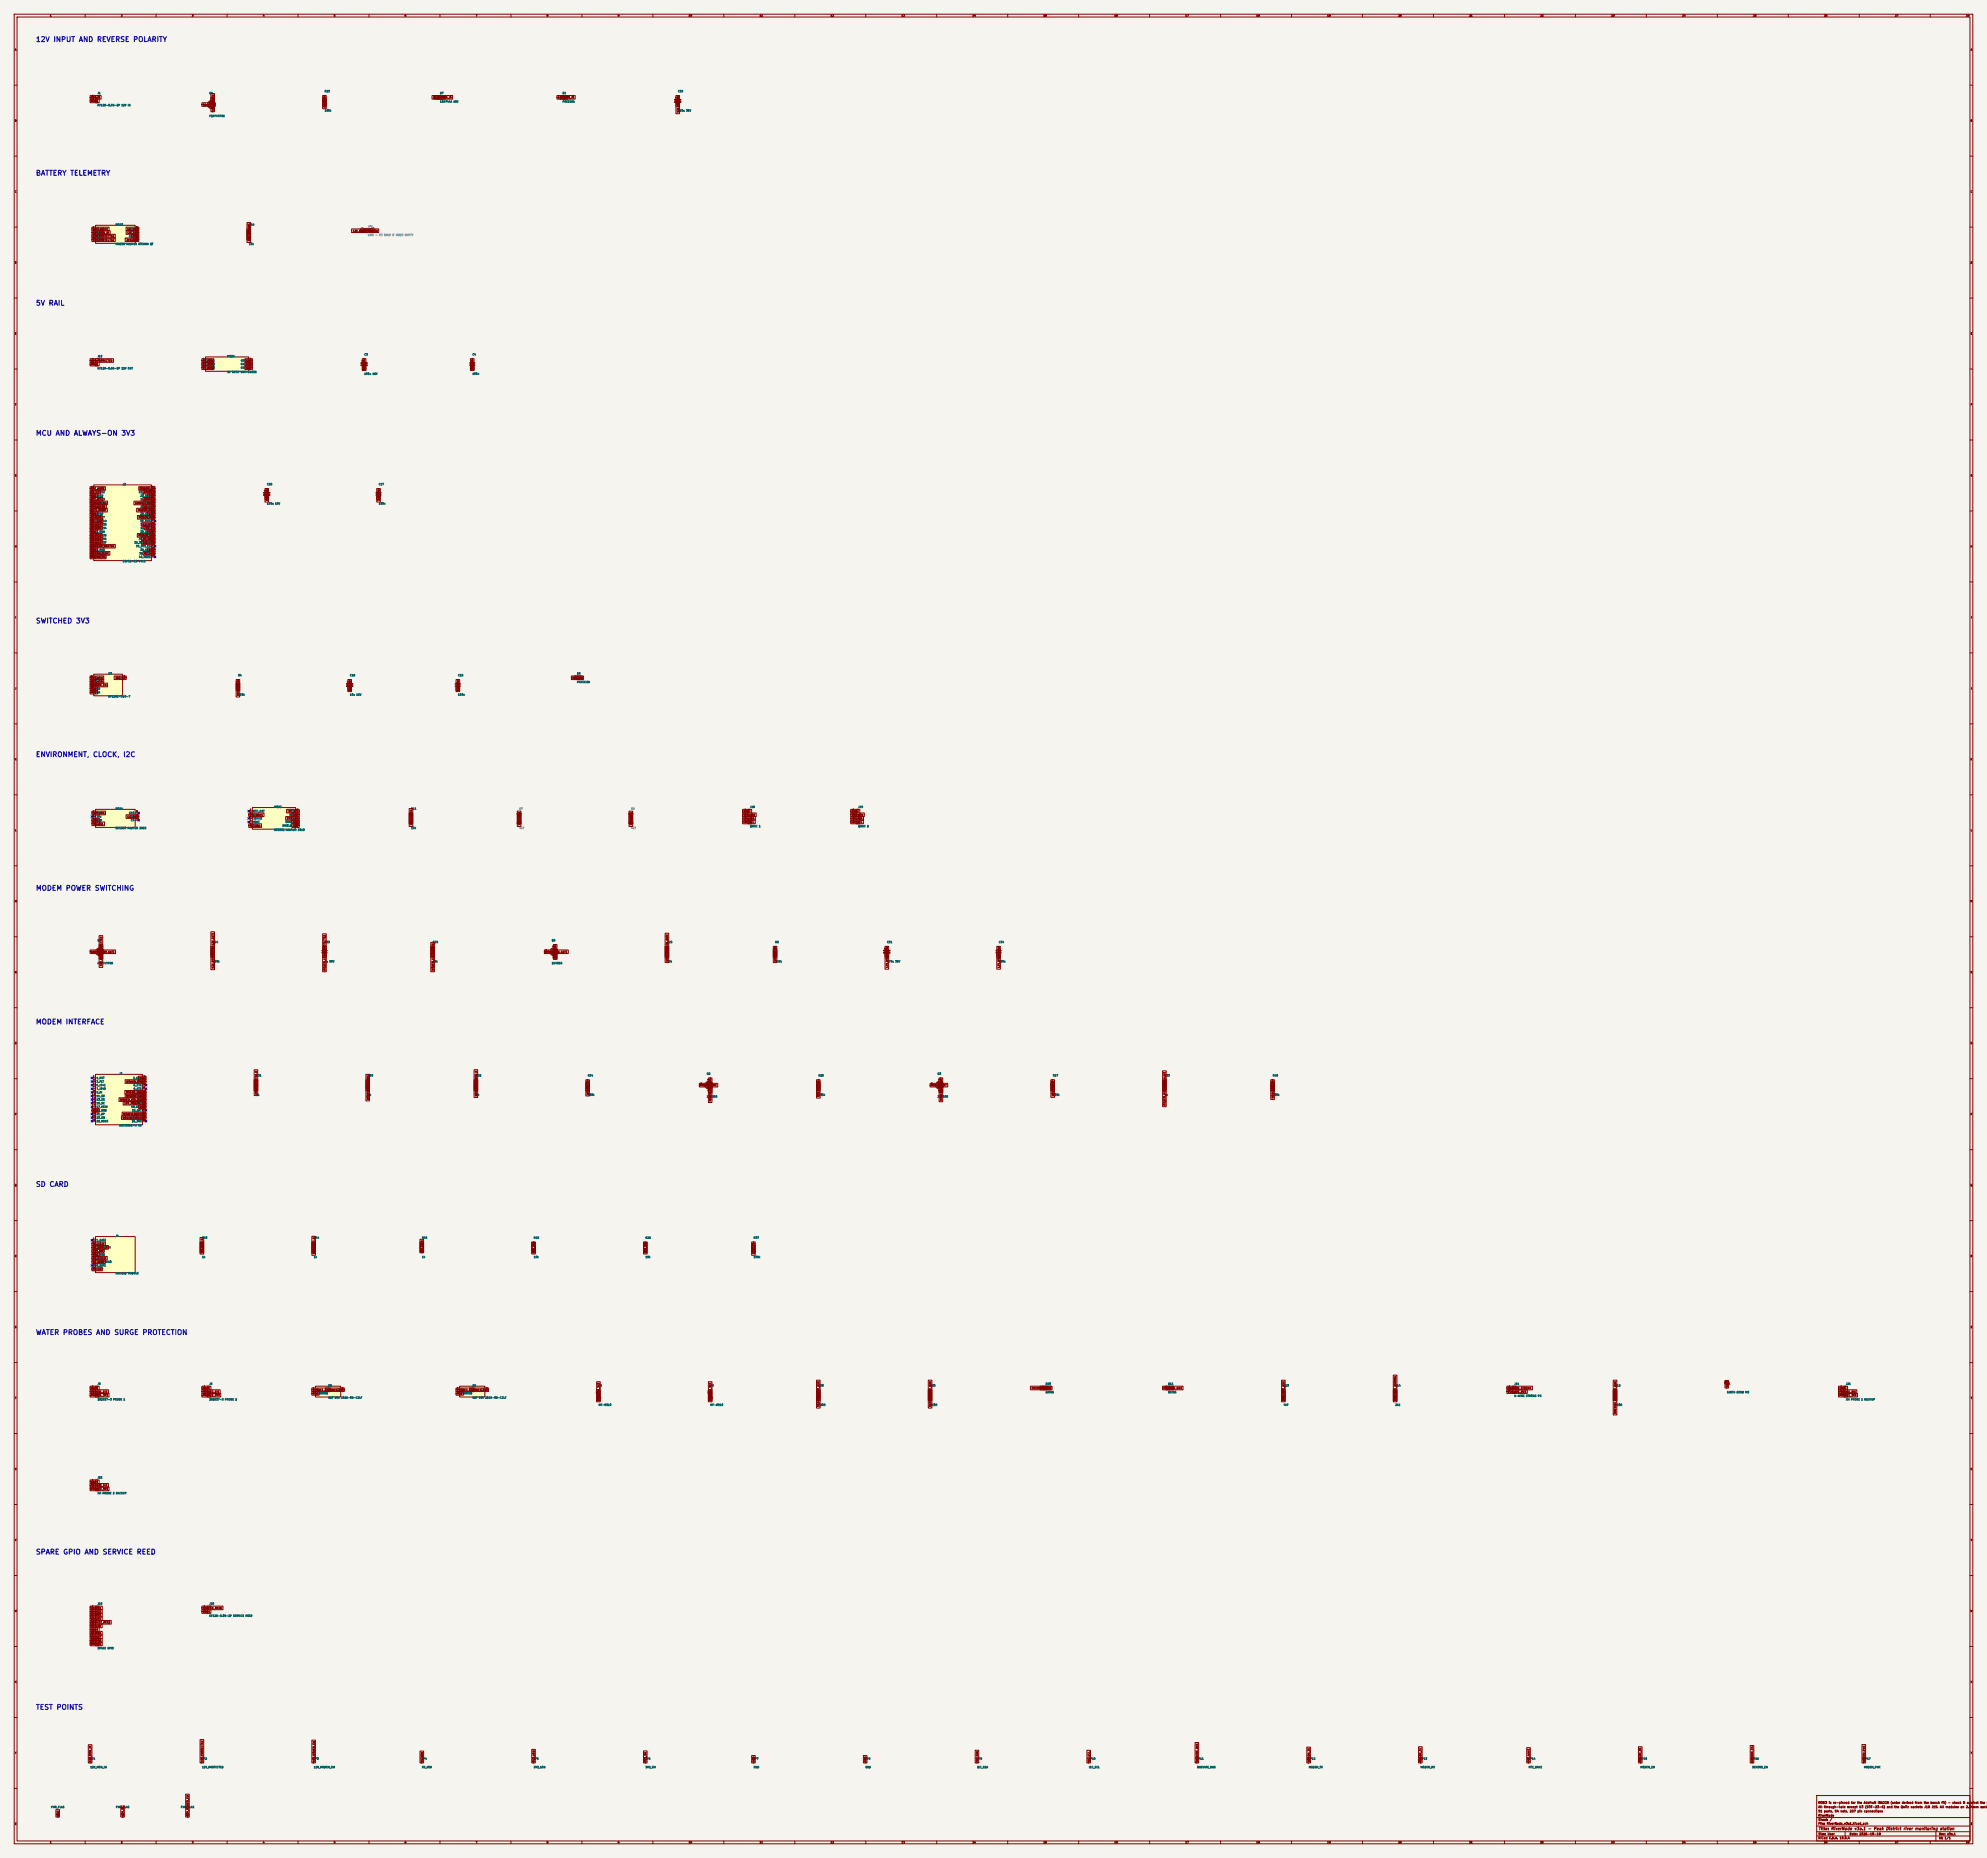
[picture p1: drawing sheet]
<svg xmlns="http://www.w3.org/2000/svg" width="1400mm" height="1309mm" viewBox="0 0 1400 1309" stroke-linecap="round" stroke-linejoin="round" font-family="sans-serif">
<defs><g id="words">
<g font-size="3.5" fill="#0000c2">
<text x="25" y="30">12V INPUT AND REVERSE POLARITY</text>
<text x="25" y="125">BATTERY TELEMETRY</text>
<text x="25" y="216">5V RAIL</text>
<text x="25" y="308">MCU AND ALWAYS-ON 3V3</text>
<text x="25" y="440">SWITCHED 3V3</text>
<text x="25" y="534">ENVIRONMENT, CLOCK, I2C</text>
<text x="25" y="628">MODEM POWER SWITCHING</text>
<text x="25" y="723">MODEM INTERFACE</text>
<text x="25" y="837">SD CARD</text>
<text x="25" y="941">WATER PROBES AND SURGE PROTECTION</text>
<text x="25" y="1096">SPARE GPIO AND SERVICE REED</text>
<text x="25" y="1205">TEST POINTS</text>
</g>
<text font-size="2" fill="#840000" x="1281" y="1290">Title: RiverNode v3a.1 - Peak District river monitoring station</text>
<g font-size="1.5" fill="#840000">
<text x="1281" y="1271">MOD3 is re-pinned for the Adafruit INA228 (order derived from the bench fit) - check it against the m</text>
<text x="1281" y="1277">91 parts, 54 nets, 257 pin connections</text>
<text x="1281" y="1274">All through-hole except U3 (SOT-23-6) and the Qwiic sockets J18 J19. All modules on 2.54mm socke</text>
<text x="1281" y="1283">Sheet: /</text>
<text x="1281" y="1280">RiverNode</text>
<text x="1281" y="1286">File: RiverNode_v3a1.kicad_sch</text>
<text x="1281" y="1293">Size: User</text>
<text x="1303" y="1293">Date: 2026-10-18</text>
<text x="1366" y="1293">Rev: v3a.1</text>
<text x="1281" y="1296">KiCad E.D.A. 10.0.4</text>
<text x="1366" y="1296">Id: 1/1</text>
</g>
<g font-size="1.3" fill="#840000">
<text x="35" y="12">1</text>
<text x="85" y="12">2</text>
<text x="135" y="12">3</text>
<text x="185" y="12">4</text>
<text x="235" y="12">5</text>
<text x="285" y="12">6</text>
<text x="335" y="12">7</text>
<text x="385" y="12">8</text>
<text x="435" y="12">9</text>
<text x="485" y="12">10</text>
<text x="535" y="12">11</text>
<text x="585" y="12">12</text>
<text x="635" y="12">13</text>
<text x="685" y="12">14</text>
<text x="735" y="12">15</text>
<text x="785" y="12">16</text>
<text x="835" y="12">17</text>
<text x="885" y="12">18</text>
<text x="935" y="12">19</text>
<text x="985" y="12">20</text>
<text x="1035" y="12">21</text>
<text x="1085" y="12">22</text>
<text x="1135" y="12">23</text>
<text x="1185" y="12">24</text>
<text x="1235" y="12">25</text>
<text x="1285" y="12">26</text>
<text x="1335" y="12">27</text>
<text x="1385" y="12">28</text>
<text x="10" y="36">A</text>
<text x="1388" y="36">A</text>
<text x="64" y="70">12V_IN</text>
<text x="305" y="70">Q1_GATE</text>
<text x="307" y="70">12V_MON_IN</text>
<text x="393" y="70">12V_MON_IN</text>
<text x="395" y="70">GND</text>
<text x="64" y="72">GND</text>
<text x="143" y="75">Q1_GATE</text>
<text x="151" y="76" transform="rotate(-90 151 76)">12V_IN</text>
<text x="230" y="76" transform="rotate(-90 230 76)">Q1_GATE</text>
<text x="479" y="74" transform="rotate(-90 479 74)">GND</text>
<text x="151" y="78" transform="rotate(-90 151 78)">12V_MON_IN</text>
<text x="479" y="79" transform="rotate(-90 479 79)">12V_MON_IN</text>
<text x="10" y="86">B</text>
<text x="1388" y="86">B</text>
<text x="10" y="136">C</text>
<text x="1388" y="136">C</text>
<text x="65" y="167">12V_PROTECTED</text>
<text x="65" y="165">12V_MON_IN</text>
<text x="65" y="162">BATT_ALERT</text>
<text x="89" y="162">I2C_SDA</text>
<text x="90" y="165">I2C_SCL</text>
<text x="93" y="167">GND</text>
<text x="248" y="164">12V_PROTECTED</text>
<text x="254" y="164">12V_MON_IN</text>
<text x="65" y="170">12V_PROTECTED</text>
<text x="89" y="170">3V3_AON</text>
<text x="176" y="170" transform="rotate(-90 176 170)">3V3_AON</text>
<text x="176" y="168" transform="rotate(-90 176 168)">BATT_ALERT</text>
<text x="10" y="186">D</text>
<text x="1388" y="186">D</text>
<text x="10" y="236">E</text>
<text x="1388" y="236">E</text>
<text x="64" y="255">12V_PROTECTED</text>
<text x="64" y="258">GND</text>
<text x="143" y="258">5V_AON</text>
<text x="143" y="255">5V_AON</text>
<text x="173" y="258">GND</text>
<text x="173" y="255">GND</text>
<text x="143" y="260">5V_AON</text>
<text x="173" y="260">GND</text>
<text x="258" y="260" transform="rotate(-90 258 260)">5V_AON</text>
<text x="258" y="260" transform="rotate(-90 258 260)">GND</text>
<text x="334" y="260" transform="rotate(-90 334 260)">5V_AON</text>
<text x="334" y="260" transform="rotate(-90 334 260)">GND</text>
<text x="10" y="286">F</text>
<text x="1388" y="286">F</text>
<text x="10" y="336">G</text>
<text x="1388" y="336">G</text>
<text x="64" y="348">SD_CD</text>
<text x="64" y="345">RTC_WAKE</text>
<text x="98" y="345">MODEM_RX</text>
<text x="101" y="348">SPARE3</text>
<text x="64" y="350">GND</text>
<text x="64" y="353">I2C_SCL</text>
<text x="101" y="353">SPARE4</text>
<text x="105" y="350">GND</text>
<text x="189" y="353" transform="rotate(-90 189 353)">3V3_AON</text>
<text x="189" y="351" transform="rotate(-90 189 351)">GND</text>
<text x="268" y="353" transform="rotate(-90 268 353)">3V3_AON</text>
<text x="64" y="358">MODEM_EN</text>
<text x="64" y="355">SENSOR_EN</text>
<text x="95" y="355">SERVICE_REED</text>
<text x="101" y="358">SD_SCK</text>
<text x="64" y="360">BATT_ALERT</text>
<text x="64" y="363">GND</text>
<text x="64" y="366">SPARE6</text>
<text x="97" y="360">MODEM_PWK</text>
<text x="97" y="366">MODEM_RST</text>
<text x="105" y="363">GND</text>
<text x="64" y="368">I2C_SDA</text>
<text x="64" y="371">SPARE7</text>
<text x="100" y="371">SD_MISO</text>
<text x="64" y="373">SPARE8</text>
<text x="64" y="376">GND</text>
<text x="103" y="373">SD_CS</text>
<text x="105" y="376">GND</text>
<text x="64" y="378">SPARE9</text>
<text x="64" y="381">SPARE2</text>
<text x="64" y="383">SPARE1</text>
<text x="97" y="378">MODEM_DTR</text>
<text x="100" y="383">3V3_AON</text>
<text x="100" y="381">SD_MOSI</text>
<text x="10" y="386">H</text>
<text x="64" y="386">ONEWIRE_MASTER</text>
<text x="64" y="388">GND</text>
<text x="105" y="388">GND</text>
<text x="1388" y="386">H</text>
<text x="64" y="391">MODEM_ALIVE</text>
<text x="64" y="393">MODEM_TX</text>
<text x="102" y="391">5V_AON</text>
<text x="11" y="436">I</text>
<text x="1389" y="436">I</text>
<text x="64" y="479">3V3_AON</text>
<text x="81" y="479">3V3_SW</text>
<text x="403" y="479">3V3_SW</text>
<text x="406" y="479">GND</text>
<text x="10" y="486">J</text>
<text x="64" y="481">3V3_AON</text>
<text x="64" y="484">SENSOR_EN</text>
<text x="169" y="486" transform="rotate(-90 169 486)">GND</text>
<text x="247" y="486" transform="rotate(-90 247 486)">GND</text>
<text x="324" y="486" transform="rotate(-90 324 486)">GND</text>
<text x="1388" y="486">J</text>
<text x="64" y="489">GND</text>
<text x="64" y="486">GND</text>
<text x="169" y="490" transform="rotate(-90 169 490)">SENSOR_EN</text>
<text x="247" y="487" transform="rotate(-90 247 487)">3V3_SW</text>
<text x="324" y="487" transform="rotate(-90 324 487)">3V3_SW</text>
<text x="10" y="536">K</text>
<text x="1388" y="536">K</text>
<text x="65" y="574">3V3_AON</text>
<text x="176" y="575">RTC_WAKE</text>
<text x="203" y="573">I2C_SCL</text>
<text x="206" y="575">GND</text>
<text x="524" y="573">GND</text>
<text x="524" y="575">3V3_AON</text>
<text x="600" y="573">GND</text>
<text x="600" y="575">3V3_AON</text>
<text x="65" y="579">GND</text>
<text x="65" y="581">I2C_SCL</text>
<text x="89" y="576">I2C_SDA</text>
<text x="202" y="578">3V3_AON</text>
<text x="206" y="580">GND</text>
<text x="291" y="582" transform="rotate(-90 291 582)">3V3_AON</text>
<text x="291" y="580" transform="rotate(-90 291 580)">RTC_WAKE</text>
<text x="367" y="582" transform="rotate(-90 367 582)">3V3_AON</text>
<text x="367" y="580" transform="rotate(-90 367 580)">I2C_SDA</text>
<text x="446" y="582" transform="rotate(-90 446 582)">3V3_AON</text>
<text x="446" y="580" transform="rotate(-90 446 580)">I2C_SCL</text>
<text x="524" y="578">I2C_SDA</text>
<text x="524" y="580">I2C_SCL</text>
<text x="600" y="580">I2C_SCL</text>
<text x="600" y="578">I2C_SDA</text>
<text x="10" y="586">L</text>
<text x="176" y="583">I2C_SDA</text>
<text x="206" y="583">GND</text>
<text x="1388" y="586">L</text>
<text x="10" y="636">M</text>
<text x="1388" y="636">M</text>
<text x="64" y="672">MODEM_12V_GATE</text>
<text x="384" y="672">MODEM_EN_GATE</text>
<text x="72" y="675" transform="rotate(-90 72 675)">12V_PROTECTED</text>
<text x="151" y="674" transform="rotate(-90 151 674)">MODEM_12V_GATE</text>
<text x="230" y="674" transform="rotate(-90 230 674)">12V_PROTECTED</text>
<text x="306" y="674" transform="rotate(-90 306 674)">Q5_DRAIN</text>
<text x="392" y="675" transform="rotate(-90 392 675)">Q5_DRAIN</text>
<text x="392" y="675" transform="rotate(-90 392 675)">GND</text>
<text x="471" y="678" transform="rotate(-90 471 678)">MODEM_EN</text>
<text x="471" y="674" transform="rotate(-90 471 674)">MODEM_EN_GATE</text>
<text x="547" y="678" transform="rotate(-90 547 678)">MODEM_EN</text>
<text x="547" y="674" transform="rotate(-90 547 674)">GND</text>
<text x="626" y="674" transform="rotate(-90 626 674)">GND</text>
<text x="705" y="674" transform="rotate(-90 705 674)">GND</text>
<text x="72" y="681" transform="rotate(-90 72 681)">12V_MODEM_SW</text>
<text x="151" y="683" transform="rotate(-90 151 683)">12V_PROTECTED</text>
<text x="230" y="684" transform="rotate(-90 230 684)">MODEM_12V_GATE</text>
<text x="306" y="684" transform="rotate(-90 306 684)">MODEM_12V_GATE</text>
<text x="626" y="682" transform="rotate(-90 626 682)">12V_MODEM_SW</text>
<text x="705" y="682" transform="rotate(-90 705 682)">12V_MODEM_SW</text>
<text x="10" y="686">N</text>
<text x="1388" y="686">N</text>
<text x="10" y="736">O</text>
<text x="1388" y="736">O</text>
<text x="98" y="761">GND</text>
<text x="89" y="763">MODEM_DTR_R</text>
<text x="181" y="768" transform="rotate(-90 181 768)">MODEM_TXD_R</text>
<text x="260" y="768" transform="rotate(-90 260 768)">MODEM_RX</text>
<text x="336" y="768" transform="rotate(-90 336 768)">MODEM_DTR_R</text>
<text x="493" y="766">MODEM_PWK</text>
<text x="578" y="768" transform="rotate(-90 578 768)">GND</text>
<text x="656" y="766">MODEM_RST</text>
<text x="821" y="768" transform="rotate(-90 821 768)">MODEM_ALIVE</text>
<text x="89" y="771">MODEM_RXD_R</text>
<text x="89" y="773">MODEM_TXD_R</text>
<text x="181" y="771" transform="rotate(-90 181 771)">MODEM_TX</text>
<text x="336" y="773" transform="rotate(-90 336 773)">MODEM_DTR</text>
<text x="415" y="772" transform="rotate(-90 415 772)">MODEM_RX</text>
<text x="501" y="769" transform="rotate(-90 501 769)">GND</text>
<text x="578" y="773" transform="rotate(-90 578 773)">MODEM_PWK</text>
<text x="664" y="769" transform="rotate(-90 664 769)">GND</text>
<text x="743" y="772" transform="rotate(-90 743 772)">MODEM_RST</text>
<text x="898" y="774" transform="rotate(-90 898 774)">MODEM_ALIVE</text>
<text x="85" y="776">MODEM_VIO_SENSE</text>
<text x="87" y="778">12V_MODEM_SW</text>
<text x="260" y="775" transform="rotate(-90 260 775)">MODEM_RXD_R</text>
<text x="501" y="776" transform="rotate(-90 501 776)">MODEM_PWK_HAT</text>
<text x="664" y="776" transform="rotate(-90 664 776)">MODEM_RST_HAT</text>
<text x="821" y="779" transform="rotate(-90 821 779)">MODEM_VIO_SENSE</text>
<text x="10" y="786">P</text>
<text x="65" y="783">GND</text>
<text x="87" y="786">MODEM_RST_HAT</text>
<text x="98" y="781">GND</text>
<text x="1388" y="786">P</text>
<text x="86" y="788">MODEM_PWK_HAT</text>
<text x="10" y="836">Q</text>
<text x="1388" y="836">Q</text>
<text x="65" y="877">SD_CS_R</text>
<text x="65" y="880">SD_MOSI_R</text>
<text x="298" y="882" transform="rotate(-90 298 882)">SD_CS</text>
<text x="10" y="886">R</text>
<text x="65" y="885">GND</text>
<text x="65" y="888">SD_SCK_R</text>
<text x="65" y="882">3V3_SW</text>
<text x="143" y="883" transform="rotate(-90 143 883)">SD_SCK</text>
<text x="143" y="882" transform="rotate(-90 143 882)">SD_SCK_R</text>
<text x="222" y="884" transform="rotate(-90 222 884)">SD_MOSI</text>
<text x="222" y="882" transform="rotate(-90 222 882)">SD_MOSI_R</text>
<text x="298" y="882" transform="rotate(-90 298 882)">SD_CS_R</text>
<text x="377" y="883" transform="rotate(-90 377 883)">3V3_SW</text>
<text x="377" y="882" transform="rotate(-90 377 882)">SD_CS</text>
<text x="456" y="883" transform="rotate(-90 456 883)">3V3_SW</text>
<text x="456" y="882" transform="rotate(-90 456 882)">SD_CD</text>
<text x="532" y="884" transform="rotate(-90 532 884)">SD_MISO</text>
<text x="1388" y="886">R</text>
<text x="65" y="890">SD_MISO</text>
<text x="65" y="895">SD_CD</text>
<text x="10" y="936">S</text>
<text x="1388" y="936">S</text>
<text x="1218" y="977" transform="rotate(-90 1218 977)">GND</text>
<text x="64" y="982">PROBE1_SIG</text>
<text x="64" y="979">GND</text>
<text x="143" y="979">GND</text>
<text x="143" y="982">PROBE2_SIG</text>
<text x="220" y="980">PROBE1_SIG</text>
<text x="220" y="983">GND</text>
<text x="230" y="980">PROBE1_3V3</text>
<text x="322" y="980">PROBE2_SIG</text>
<text x="322" y="983">GND</text>
<text x="332" y="980">PROBE2_3V3</text>
<text x="727" y="979">ONEWIRE_BUS</text>
<text x="733" y="979">3V3_SW</text>
<text x="820" y="979">ONEWIRE_BUS</text>
<text x="822" y="979">GND</text>
<text x="1062" y="982">ONEWIRE_BUS</text>
<text x="1062" y="979">ONEWIRE_STRONG</text>
<text x="1296" y="979">GND</text>
<text x="1296" y="982">PROBE1_SIG</text>
<text x="10" y="986">T</text>
<text x="64" y="984">PROBE1_3V3</text>
<text x="143" y="984">PROBE2_3V3</text>
<text x="423" y="987" transform="rotate(-90 423 987)">3V3_SW</text>
<text x="423" y="986" transform="rotate(-90 423 986)">PROBE1_3V3</text>
<text x="501" y="987" transform="rotate(-90 501 987)">3V3_SW</text>
<text x="501" y="986" transform="rotate(-90 501 986)">PROBE2_3V3</text>
<text x="578" y="986" transform="rotate(-90 578 986)">ONEWIRE_BUS</text>
<text x="656" y="986" transform="rotate(-90 656 986)">ONEWIRE_BUS</text>
<text x="905" y="987" transform="rotate(-90 905 987)">3V3_SW</text>
<text x="905" y="986" transform="rotate(-90 905 986)">ONEWIRE_BUS</text>
<text x="984" y="987" transform="rotate(-90 984 987)">3V3_SW</text>
<text x="984" y="986" transform="rotate(-90 984 986)">ONEWIRE_STRONG</text>
<text x="1139" y="986" transform="rotate(-90 1139 986)">ONEWIRE_BUS</text>
<text x="1296" y="984">PROBE1_3V3</text>
<text x="1388" y="986">T</text>
<text x="578" y="991" transform="rotate(-90 578 991)">PROBE1_SIG</text>
<text x="656" y="991" transform="rotate(-90 656 991)">PROBE2_SIG</text>
<text x="1139" y="996" transform="rotate(-90 1139 996)">ONEWIRE_MASTER</text>
<text x="10" y="1036">U</text>
<text x="1388" y="1036">U</text>
<text x="64" y="1045">GND</text>
<text x="64" y="1048">PROBE2_SIG</text>
<text x="64" y="1050">PROBE2_3V3</text>
<text x="10" y="1086">V</text>
<text x="1388" y="1086">V</text>
<text x="64" y="1134">SPARE1</text>
<text x="143" y="1134">SERVICE_REED</text>
<text x="10" y="1136">W</text>
<text x="64" y="1136">SPARE2</text>
<text x="64" y="1139">SPARE3</text>
<text x="143" y="1136">GND</text>
<text x="1388" y="1136">W</text>
<text x="64" y="1142">SPARE4</text>
<text x="64" y="1144">SERVICE_REED</text>
<text x="64" y="1152">SPARE6</text>
<text x="64" y="1147">3V3_SW</text>
<text x="64" y="1149">GND</text>
<text x="64" y="1154">SPARE7</text>
<text x="64" y="1157">SPARE8</text>
<text x="64" y="1159">SPARE9</text>
<text x="10" y="1186">X</text>
<text x="1388" y="1186">X</text>
<text x="10" y="1236">Y</text>
<text x="1388" y="1236">Y</text>
<text x="65" y="1242" transform="rotate(-90 65 1242)">12V_MON_IN</text>
<text x="143" y="1242" transform="rotate(-90 143 1242)">12V_PROTECTED</text>
<text x="222" y="1242" transform="rotate(-90 222 1242)">12V_MODEM_SW</text>
<text x="298" y="1242" transform="rotate(-90 298 1242)">5V_AON</text>
<text x="377" y="1242" transform="rotate(-90 377 1242)">3V3_AON</text>
<text x="456" y="1242" transform="rotate(-90 456 1242)">3V3_SW</text>
<text x="532" y="1242" transform="rotate(-90 532 1242)">GND</text>
<text x="611" y="1242" transform="rotate(-90 611 1242)">GND</text>
<text x="689" y="1242" transform="rotate(-90 689 1242)">I2C_SDA</text>
<text x="768" y="1242" transform="rotate(-90 768 1242)">I2C_SCL</text>
<text x="844" y="1242" transform="rotate(-90 844 1242)">ONEWIRE_BUS</text>
<text x="923" y="1242" transform="rotate(-90 923 1242)">MODEM_TX</text>
<text x="1002" y="1242" transform="rotate(-90 1002 1242)">MODEM_RX</text>
<text x="1078" y="1242" transform="rotate(-90 1078 1242)">RTC_WAKE</text>
<text x="1157" y="1242" transform="rotate(-90 1157 1242)">MODEM_EN</text>
<text x="1236" y="1242" transform="rotate(-90 1236 1242)">SENSOR_EN</text>
<text x="1314" y="1242" transform="rotate(-90 1314 1242)">MODEM_PWK</text>
<text x="42" y="1280" transform="rotate(-90 42 1280)">GND</text>
<text x="87" y="1280" transform="rotate(-90 87 1280)">12V_IN</text>
<text x="133" y="1280" transform="rotate(-90 133 1280)">12V_MODEM_SW</text>
<text x="10" y="1286">Z</text>
<text x="1388" y="1286">Z</text>
<text x="35" y="1299">1</text>
<text x="85" y="1299">2</text>
<text x="135" y="1299">3</text>
<text x="185" y="1299">4</text>
<text x="235" y="1299">5</text>
<text x="285" y="1299">6</text>
<text x="335" y="1299">7</text>
<text x="385" y="1299">8</text>
<text x="435" y="1299">9</text>
<text x="485" y="1299">10</text>
<text x="535" y="1299">11</text>
<text x="585" y="1299">12</text>
<text x="635" y="1299">13</text>
<text x="685" y="1299">14</text>
<text x="735" y="1299">15</text>
<text x="785" y="1299">16</text>
<text x="835" y="1299">17</text>
<text x="885" y="1299">18</text>
<text x="935" y="1299">19</text>
<text x="985" y="1299">20</text>
<text x="1035" y="1299">21</text>
<text x="1085" y="1299">22</text>
<text x="1135" y="1299">23</text>
<text x="1185" y="1299">24</text>
<text x="1235" y="1299">25</text>
<text x="1285" y="1299">26</text>
<text x="1335" y="1299">27</text>
<text x="1385" y="1299">28</text>
</g>
<g font-size="1.3" fill="#006464">
<text x="229" y="65">R23</text>
<text x="478" y="65">C30</text>
<text x="69" y="67">J1</text>
<text x="147" y="67">Q1</text>
<text x="310" y="67">D7</text>
<text x="396" y="67">D1</text>
<text x="69" y="75">KF128-5.08-2P 12V IN</text>
<text x="310" y="73">1N4744A 15V</text>
<text x="396" y="73">P6KE18A</text>
<text x="147" y="83">FQPF47P06</text>
<text x="229" y="79">100k</text>
<text x="478" y="79">220u 35V</text>
<text x="81" y="159">MOD3</text>
<text x="175" y="159">R49</text>
<text x="68" y="162">ALERT</text>
<text x="68" y="165">VIN+</text>
<text x="68" y="167">VIN-</text>
<text x="91" y="167">GND</text>
<text x="91" y="162">SDA</text>
<text x="91" y="165">SCL</text>
<text x="68" y="170">VBUS</text>
<text x="81" y="173">INA228 Adafruit STEMMA QT</text>
<text x="92" y="170">VIN</text>
<text x="175" y="173">10k</text>
<text x="69" y="252">J12</text>
<text x="160" y="252">MOD4</text>
<text x="257" y="251">C3</text>
<text x="333" y="251">C4</text>
<text x="145" y="255">VOUT1</text>
<text x="145" y="258">VOUT2</text>
<text x="169" y="255">GND1</text>
<text x="169" y="258">GND2</text>
<text x="69" y="261">KF128-5.08-2P 12V OUT</text>
<text x="145" y="260">VOUT3</text>
<text x="160" y="263">5V BUCK WAV-29035</text>
<text x="169" y="260">GND3</text>
<text x="257" y="264">100u 16V</text>
<text x="333" y="264">100n</text>
<text x="67" y="345">1_GP11</text>
<text x="67" y="348">2_GP12</text>
<text x="86" y="342">J2</text>
<text x="98" y="345">21_GP42</text>
<text x="98" y="348">22_GP41</text>
<text x="188" y="342">C28</text>
<text x="267" y="342">C17</text>
<text x="67" y="350">3_GND</text>
<text x="67" y="353">4_GP13</text>
<text x="99" y="350">23_GND</text>
<text x="99" y="353">24_GP1</text>
<text x="67" y="355">5_GP14</text>
<text x="67" y="358">6_GP15</text>
<text x="99" y="355">25_GP2</text>
<text x="99" y="358">26_GP4</text>
<text x="188" y="356">100u 16V</text>
<text x="267" y="356">100n</text>
<text x="67" y="360">7_GP16</text>
<text x="67" y="363">8_GND</text>
<text x="67" y="365">9_GP17</text>
<text x="99" y="363">28_GND</text>
<text x="99" y="360">27_GP5</text>
<text x="99" y="365">29_GP6</text>
<text x="67" y="368">10_GP18</text>
<text x="67" y="371">11_GP33</text>
<text x="99" y="368">30_RUN</text>
<text x="99" y="371">31_GP7</text>
<text x="67" y="373">12_GP34</text>
<text x="67" y="376">13_GND</text>
<text x="99" y="376">33_GND</text>
<text x="99" y="373">32_GP8</text>
<text x="67" y="378">14_GP35</text>
<text x="67" y="381">15_GP36</text>
<text x="67" y="383">16_GP37</text>
<text x="94" y="383">36_3V3_OUT</text>
<text x="98" y="381">35_GP10</text>
<text x="99" y="378">34_GP9</text>
<text x="67" y="386">17_GP38</text>
<text x="67" y="388">18_GND</text>
<text x="96" y="386">37_3V3_EN</text>
<text x="99" y="388">38_GND</text>
<text x="67" y="391">19_GP39</text>
<text x="67" y="393">20_GP40</text>
<text x="98" y="393">40_VBUS</text>
<text x="98" y="391">39_VSYS</text>
<text x="86" y="396">ESP32-S3-PICO</text>
<text x="67" y="478">IN</text>
<text x="76" y="475">U3</text>
<text x="82" y="478">OUT</text>
<text x="168" y="477">R4</text>
<text x="246" y="477">C18</text>
<text x="323" y="477">C23</text>
<text x="406" y="475">D6</text>
<text x="67" y="484">EN</text>
<text x="67" y="481">IN</text>
<text x="406" y="481">P6KE6.8A</text>
<text x="67" y="486">GND</text>
<text x="67" y="489">GND</text>
<text x="76" y="492">AP2281-3WG-7</text>
<text x="168" y="490">100k</text>
<text x="246" y="490">10u 16V</text>
<text x="323" y="490">100n</text>
<text x="193" y="569">MOD2</text>
<text x="528" y="569">J18</text>
<text x="605" y="569">J19</text>
<text x="68" y="574">Vin</text>
<text x="81" y="571">MOD1</text>
<text x="91" y="574">SDO</text>
<text x="178" y="572">RTC_RST</text>
<text x="178" y="575">SQW</text>
<text x="204" y="575">GND</text>
<text x="204" y="572">SCL</text>
<text x="290" y="571">R11</text>
<text x="68" y="576">3Vo</text>
<text x="68" y="579">GND</text>
<text x="68" y="581">SCK</text>
<text x="91" y="576">SDI</text>
<text x="92" y="579">CS</text>
<text x="178" y="578">32KHZ</text>
<text x="178" y="580">VBAT</text>
<text x="201" y="580">SHIELD</text>
<text x="205" y="578">Vin</text>
<text x="81" y="584">BME280 Adafruit 2652</text>
<text x="178" y="583">SDA</text>
<text x="193" y="586">DS3231 Adafruit 3013</text>
<text x="199" y="583">SHIELD_2</text>
<text x="290" y="584">10k</text>
<text x="528" y="583">QWIIC 1</text>
<text x="605" y="583">QWIIC 2</text>
<text x="69" y="663">Q4</text>
<text x="150" y="665">R24</text>
<text x="229" y="665">C33</text>
<text x="305" y="665">R29</text>
<text x="389" y="663">Q5</text>
<text x="470" y="665">R25</text>
<text x="546" y="665">R5</text>
<text x="625" y="665">C31</text>
<text x="704" y="665">C34</text>
<text x="69" y="680">FQPF47P06</text>
<text x="150" y="678">100k</text>
<text x="229" y="678">1u 50V</text>
<text x="305" y="678">10k</text>
<text x="389" y="680">2N7000</text>
<text x="470" y="678">10k</text>
<text x="546" y="678">100k</text>
<text x="625" y="678">470u 35V</text>
<text x="704" y="678">100n</text>
<text x="68" y="760">1_NET</text>
<text x="84" y="757">J3</text>
<text x="94" y="760">2_GND</text>
<text x="180" y="759">R31</text>
<text x="259" y="759">R30</text>
<text x="335" y="759">R32</text>
<text x="414" y="759">R34</text>
<text x="498" y="757">Q2</text>
<text x="577" y="759">R26</text>
<text x="660" y="757">Q3</text>
<text x="742" y="759">R27</text>
<text x="820" y="759">R33</text>
<text x="897" y="759">R48</text>
<text x="68" y="763">3_FLT</text>
<text x="68" y="766">5_IO41</text>
<text x="94" y="763">4_DTR</text>
<text x="94" y="766">6_CTS</text>
<text x="68" y="768">7_IO43</text>
<text x="68" y="771">9_RI</text>
<text x="68" y="773">11_SD</text>
<text x="92" y="773">12_RXD</text>
<text x="93" y="771">10_TXD</text>
<text x="94" y="768">8_RTS</text>
<text x="180" y="772">1k</text>
<text x="259" y="772">1k</text>
<text x="335" y="772">1k</text>
<text x="414" y="772">100k</text>
<text x="498" y="774">2N7000</text>
<text x="577" y="772">100k</text>
<text x="660" y="774">2N7000</text>
<text x="742" y="772">100k</text>
<text x="820" y="772">1k</text>
<text x="897" y="772">100k</text>
<text x="68" y="776">13_SR</text>
<text x="68" y="778">15_SC</text>
<text x="93" y="776">14_VIO</text>
<text x="93" y="778">16_VIN</text>
<text x="68" y="781">17_VSIM</text>
<text x="68" y="783">19_GND</text>
<text x="68" y="786">21_DP</text>
<text x="92" y="781">18_GND</text>
<text x="93" y="786">22_RST</text>
<text x="93" y="783">20_BAT</text>
<text x="68" y="788">23_DN</text>
<text x="68" y="791">25_VBUS</text>
<text x="92" y="788">24_PWK</text>
<text x="93" y="791">26_3V3</text>
<text x="84" y="794">SIM7600G-H 4G</text>
<text x="68" y="875">1_DAT2</text>
<text x="81" y="872">J4</text>
<text x="142" y="873">R43</text>
<text x="221" y="873">R44</text>
<text x="297" y="873">R45</text>
<text x="376" y="873">R19</text>
<text x="455" y="873">R28</text>
<text x="531" y="873">R37</text>
<text x="68" y="877">2_CS</text>
<text x="68" y="880">3_DI/MOSI</text>
<text x="68" y="882">4_3V3</text>
<text x="68" y="885">5_GND</text>
<text x="68" y="887">6_CLK</text>
<text x="142" y="887">1k</text>
<text x="221" y="887">1k</text>
<text x="297" y="887">1k</text>
<text x="376" y="887">10k</text>
<text x="455" y="887">10k</text>
<text x="531" y="887">100k</text>
<text x="68" y="890">7_DO/MISO</text>
<text x="68" y="893">8_DAT1</text>
<text x="68" y="895">9_CD</text>
<text x="81" y="898">microSD MODULE</text>
<text x="69" y="976">J5</text>
<text x="147" y="976">J6</text>
<text x="231" y="977">D8</text>
<text x="333" y="977">D9</text>
<text x="422" y="977">F2</text>
<text x="500" y="977">F3</text>
<text x="577" y="977">R35</text>
<text x="655" y="977">R36</text>
<text x="737" y="976">D10</text>
<text x="823" y="976">D11</text>
<text x="904" y="977">R13</text>
<text x="983" y="977">R14</text>
<text x="1067" y="976">J11</text>
<text x="1138" y="977">R12</text>
<text x="1217" y="976">E1</text>
<text x="1300" y="976">J21</text>
<text x="223" y="980">E1</text>
<text x="223" y="983">COMMON</text>
<text x="237" y="980">E2</text>
<text x="324" y="980">E1</text>
<text x="324" y="983">COMMON</text>
<text x="339" y="980">E2</text>
<text x="736" y="979">K</text>
<text x="736" y="979">A</text>
<text x="737" y="982">BAT85</text>
<text x="822" y="979">K</text>
<text x="822" y="979">A</text>
<text x="823" y="982">BAT85</text>
<text x="1217" y="982">EARTH BOND M3</text>
<text x="69" y="987">282837-3 PROBE 1</text>
<text x="147" y="987">282837-3 PROBE 2</text>
<text x="231" y="986">GDT 90V 2026-09-C2LF</text>
<text x="333" y="986">GDT 90V 2026-09-C2LF</text>
<text x="1067" y="984">1-WIRE STRONG PU</text>
<text x="1300" y="987">XH PROBE 1 BACKUP</text>
<text x="422" y="991">MF-R010</text>
<text x="500" y="991">MF-R010</text>
<text x="577" y="991">220R</text>
<text x="655" y="991">220R</text>
<text x="904" y="991">4k7</text>
<text x="983" y="991">2k2</text>
<text x="1138" y="991">220R</text>
<text x="69" y="1042">J22</text>
<text x="69" y="1053">XH PROBE 2 BACKUP</text>
<text x="69" y="1131">J15</text>
<text x="147" y="1131">J20</text>
<text x="147" y="1139">KF128-5.08-2P SERVICE REED</text>
<text x="69" y="1162">SPARE GPIO</text>
<text x="64" y="1240">TP1</text>
<text x="142" y="1240">TP2</text>
<text x="221" y="1240">TP3</text>
<text x="297" y="1240">TP4</text>
<text x="376" y="1240">TP5</text>
<text x="455" y="1240">TP6</text>
<text x="531" y="1240">TP7</text>
<text x="610" y="1240">TP8</text>
<text x="688" y="1240">TP9</text>
<text x="767" y="1240">TP10</text>
<text x="843" y="1240">TP11</text>
<text x="922" y="1240">TP12</text>
<text x="1001" y="1240">TP13</text>
<text x="1077" y="1240">TP14</text>
<text x="1156" y="1240">TP15</text>
<text x="1234" y="1240">TP16</text>
<text x="1313" y="1240">TP17</text>
<text x="64" y="1246">12V_MON_IN</text>
<text x="142" y="1246">12V_PROTECTED</text>
<text x="221" y="1246">12V_MODEM_SW</text>
<text x="297" y="1246">5V_AON</text>
<text x="376" y="1246">3V3_AON</text>
<text x="455" y="1246">3V3_SW</text>
<text x="531" y="1246">GND</text>
<text x="610" y="1246">GND</text>
<text x="688" y="1246">I2C_SDA</text>
<text x="767" y="1246">I2C_SCL</text>
<text x="843" y="1246">ONEWIRE_BUS</text>
<text x="922" y="1246">MODEM_TX</text>
<text x="1001" y="1246">MODEM_RX</text>
<text x="1077" y="1246">RTC_WAKE</text>
<text x="1156" y="1246">MODEM_EN</text>
<text x="1234" y="1246">SENSOR_EN</text>
<text x="1313" y="1246">MODEM_PWK</text>
<text x="36" y="1274">PWR_FLAG</text>
<text x="82" y="1274">PWR_FLAG</text>
<text x="127" y="1274">PWR_FLAG</text>
</g>
<g font-size="1.3" fill="#a90000">
<text x="65" y="69">1</text>
<text x="65" y="71">2</text>
<text x="65" y="161">1</text>
<text x="96" y="161">5</text>
<text x="65" y="164">2</text>
<text x="65" y="166">3</text>
<text x="65" y="169">4</text>
<text x="65" y="254">1</text>
<text x="65" y="257">2</text>
<text x="143" y="254">1</text>
<text x="143" y="257">2</text>
<text x="176" y="254">4</text>
<text x="176" y="257">5</text>
<text x="143" y="259">3</text>
<text x="176" y="259">6</text>
<text x="64" y="344">1</text>
<text x="64" y="347">2</text>
<text x="107" y="344">21</text>
<text x="107" y="347">22</text>
<text x="64" y="349">3</text>
<text x="64" y="352">4</text>
<text x="107" y="349">23</text>
<text x="107" y="352">24</text>
<text x="64" y="354">5</text>
<text x="64" y="357">6</text>
<text x="64" y="359">7</text>
<text x="107" y="354">25</text>
<text x="107" y="357">26</text>
<text x="107" y="359">27</text>
<text x="64" y="362">8</text>
<text x="64" y="364">9</text>
<text x="107" y="362">28</text>
<text x="107" y="364">29</text>
<text x="63" y="367">10</text>
<text x="63" y="370">11</text>
<text x="107" y="367">30</text>
<text x="107" y="370">31</text>
<text x="63" y="372">12</text>
<text x="63" y="375">13</text>
<text x="63" y="377">14</text>
<text x="107" y="372">32</text>
<text x="107" y="375">33</text>
<text x="107" y="377">34</text>
<text x="63" y="380">15</text>
<text x="63" y="382">16</text>
<text x="107" y="380">35</text>
<text x="107" y="382">36</text>
<text x="63" y="385">17</text>
<text x="63" y="387">18</text>
<text x="63" y="390">19</text>
<text x="107" y="385">37</text>
<text x="107" y="387">38</text>
<text x="107" y="390">39</text>
<text x="63" y="392">20</text>
<text x="107" y="392">40</text>
<text x="64" y="477">4</text>
<text x="87" y="477">1</text>
<text x="64" y="485">2</text>
<text x="64" y="483">3</text>
<text x="64" y="480">6</text>
<text x="64" y="488">5</text>
<text x="65" y="573">1</text>
<text x="65" y="575">2</text>
<text x="96" y="573">5</text>
<text x="96" y="575">6</text>
<text x="176" y="571">1</text>
<text x="176" y="574">2</text>
<text x="209" y="571">6</text>
<text x="209" y="574">7</text>
<text x="524" y="571">1</text>
<text x="524" y="574">2</text>
<text x="601" y="571">1</text>
<text x="601" y="574">2</text>
<text x="65" y="578">3</text>
<text x="65" y="580">4</text>
<text x="96" y="578">7</text>
<text x="176" y="577">3</text>
<text x="176" y="579">4</text>
<text x="176" y="582">5</text>
<text x="208" y="582">10</text>
<text x="209" y="577">8</text>
<text x="209" y="579">9</text>
<text x="524" y="577">3</text>
<text x="524" y="579">4</text>
<text x="601" y="577">3</text>
<text x="601" y="579">4</text>
<text x="384" y="671">2</text>
<text x="391" y="667" transform="rotate(-90 391 667)">3</text>
<text x="391" y="675" transform="rotate(-90 391 675)">1</text>
<text x="65" y="759">1</text>
<text x="65" y="762">3</text>
<text x="101" y="759">2</text>
<text x="101" y="762">4</text>
<text x="500" y="761" transform="rotate(-90 500 761)">3</text>
<text x="663" y="761" transform="rotate(-90 663 761)">3</text>
<text x="65" y="765">5</text>
<text x="65" y="767">7</text>
<text x="101" y="765">6</text>
<text x="101" y="767">8</text>
<text x="493" y="765">2</text>
<text x="656" y="765">2</text>
<text x="65" y="772">11</text>
<text x="65" y="770">9</text>
<text x="100" y="770">10</text>
<text x="100" y="772">12</text>
<text x="500" y="769" transform="rotate(-90 500 769)">1</text>
<text x="663" y="769" transform="rotate(-90 663 769)">1</text>
<text x="65" y="775">13</text>
<text x="65" y="777">15</text>
<text x="65" y="780">17</text>
<text x="100" y="775">14</text>
<text x="100" y="777">16</text>
<text x="100" y="780">18</text>
<text x="65" y="782">19</text>
<text x="65" y="785">21</text>
<text x="100" y="782">20</text>
<text x="100" y="785">22</text>
<text x="65" y="787">23</text>
<text x="65" y="790">25</text>
<text x="100" y="787">24</text>
<text x="100" y="790">26</text>
<text x="65" y="874">1</text>
<text x="65" y="876">2</text>
<text x="65" y="879">3</text>
<text x="65" y="881">4</text>
<text x="65" y="884">5</text>
<text x="65" y="886">6</text>
<text x="65" y="889">7</text>
<text x="65" y="892">8</text>
<text x="65" y="894">9</text>
<text x="65" y="978">1</text>
<text x="143" y="978">1</text>
<text x="1063" y="978">1</text>
<text x="1297" y="978">1</text>
<text x="65" y="980">2</text>
<text x="65" y="983">3</text>
<text x="143" y="980">2</text>
<text x="143" y="983">3</text>
<text x="220" y="979">1</text>
<text x="220" y="982">2</text>
<text x="241" y="979">3</text>
<text x="322" y="979">1</text>
<text x="322" y="982">2</text>
<text x="342" y="979">3</text>
<text x="1063" y="980">2</text>
<text x="1297" y="980">2</text>
<text x="1297" y="983">3</text>
<text x="65" y="1044">1</text>
<text x="65" y="1046">2</text>
<text x="65" y="1049">3</text>
<text x="65" y="1133">1</text>
<text x="143" y="1133">1</text>
<text x="65" y="1135">2</text>
<text x="65" y="1138">3</text>
<text x="143" y="1135">2</text>
<text x="65" y="1140">4</text>
<text x="65" y="1143">5</text>
<text x="65" y="1146">6</text>
<text x="65" y="1148">7</text>
<text x="65" y="1151">8</text>
<text x="64" y="1156">10</text>
<text x="65" y="1153">9</text>
</g>
<g font-size="1.3" fill="#939391">
<text x="259" y="161">JP1</text>
<text x="259" y="167">LINK - FIT ONLY IF MOD3 EMPTY</text>
<text x="366" y="571">R7</text>
<text x="445" y="571">R8</text>
<text x="366" y="584">4k7</text>
<text x="445" y="584">4k7</text>
</g>
</g></defs>
<path d="M0 0h1400v1309h-1400z" fill="#f5f4ef" stroke="#f5f4ef" stroke-width=".7"/>
<g fill="none" stroke="#840000" stroke-width=".7">
<path d="M10 10h1380v1289h-1380zM12 12h1376v1285h-1376zM60 10v2M110 10v2M160 10v2M210 10v2M260 10v2M310 10v2M360 10v2M410 10v2M460 10v2M510 10v2"/>
<path d="M560 10v2M610 10v2M660 10v2M710 10v2M760 10v2M810 10v2M860 10v2M910 10v2M960 10v2M1010 10v2M1060 10v2M1110 10v2"/>
<path d="M1160 10v2M1210 10v2M1260 10v2M1310 10v2M1360 10v2M10 60h2M1388 60h2M10 110h2M1388 110h2M10 160h2M1388 160h2M10 210h2"/>
<path d="M1388 210h2M10 260h2M1388 260h2M10 310h2M1388 310h2M10 360h2M186 347h4h-4zM186 346h1M187 345v1M188 344v3M188 349v3M1388 360h2"/>
<path d="M10 410h2M1388 410h2M10 460h2M1388 460h2M10 510h2M1388 510h2M10 560h2M1388 560h2M10 610h2M1388 610h2M10 660h2M1388 660h2"/>
<path d="M10 710h2M1388 710h2M10 760h2M1388 760h2M10 810h2M1388 810h2M10 860h2M1388 860h2M10 910h2M1388 910h2M10 960h2M1388 960h2"/>
<path d="M904 979v1M1217 975v3M903 980h2v6h-2zM904 986v1M10 1010h2M1388 1010h2M10 1060h2M1388 1060h2M10 1110h2M1388 1110h2M10 1160h2M1388 1160h2"/>
<path d="M10 1210h2M1388 1210h2M10 1260h2M1388 1260h2M1280 1265h108v32h-108zM60 1297v2M110 1297v2M160 1297v2M210 1297v2M260 1297v2M310 1297v2M360 1297v2"/>
<path d="M410 1297v2M460 1297v2M510 1297v2M560 1297v2M610 1297v2M660 1297v2M710 1297v2M760 1297v2M810 1297v2M860 1297v2M910 1297v2M960 1297v2"/>
<path d="M1010 1297v2M1060 1297v2M1110 1297v2M1160 1297v2M1210 1297v2M1260 1297v2M1280 1294h108M1280 1291h108M1280 1287h108M1280 1281h108M1300 1291v3M1310 1297v2"/>
<path d="M1360 1297v2M1364 1291v6"/>
</g>
<path d="M186 348h4v1h-4z" fill="#840000" stroke="#840000" stroke-width=".7"/>
<circle cx="1217" cy="974" r="1.3" fill="none" stroke="#840000" stroke-width="1.3"/>
<path d="M1299 977h3v7h-3z" fill="#ffffc2"/>
<g fill="none" stroke="#840000" stroke-width=".7">
<path d="M1138 979v1M1295 978h4M1299 977h3v7h-3zM1299 978h1zM1137 980h2v6h-2zM1138 986v1M1295 980h4M1295 983h4M1299 980l1 1zM1299 983h1zM767 1240v2M843 1240v2"/>
<path d="M922 1240v2M1001 1240v2M1077 1240v2M1156 1240v2M1234 1240v2M1313 1240v2"/>
<circle cx="767" cy="1239" r=".8"/>
<circle cx="843" cy="1239" r=".8"/>
<circle cx="922" cy="1239" r=".8"/>
<circle cx="1001" cy="1239" r=".8"/>
<circle cx="1077" cy="1239" r=".8"/>
<circle cx="1156" cy="1239" r=".8"/>
<circle cx="1234" cy="1239" r=".8"/>
<circle cx="1313" cy="1239" r=".8"/>
</g>
<path d="M1066 977h2v5h-2z" fill="#ffffc2"/>
<g fill="none" stroke="#840000" stroke-width=".7">
<path d="M545 668h2v5h-2zM546 667v1M546 673v1M500 759v4M493 765h5M498 763v3M499 763h2v3h-2M499 765h1v5M499 762v1M499 764v1M499 766v1M501 764h1"/>
<path d="M501 764l1 1h-1zM576 762h2v5h-2zM577 761v1M577 767v1M1062 978h4M1066 977h2v5h-2zM1066 978h1zM1062 980h4M1066 980l1 1z"/>
<circle cx="499" cy="765" r="2.8"/>
</g>
<g fill="#840000" stroke="#840000" stroke-width=".7">
<path d="M499 765l1-1v1z"/>
<circle cx="500" cy="763" r=".3"/>
<circle cx="500" cy="766" r=".3"/>
</g>
<path d="M66 342h41v53h-41z" fill="#ffffc2"/>
<g fill="none" stroke="#840000" stroke-width=".7">
<path d="M63 344h3M63 347h3M63 349h3M63 352h3M63 354h3M63 357h3M63 359h3M66 342h41v53h-41zM107 344h2M107 347h2M107 349h2M107 352h2"/>
<path d="M107 354h2M107 357h2M107 359h2M63 362h3M63 364h3M63 367h3M63 370h3M63 372h3M63 375h3M63 377h3M63 380h3M107 362h2"/>
<path d="M107 364h2M107 367h2M107 370h2M107 372h2M107 375h2M107 377h2M107 380h2M63 382h3M63 385h3M63 387h3M63 390h3M63 392h3"/>
<path d="M107 382h2M107 385h2M107 387h2M107 390h2M107 392h2M623 670h4h-4zM623 668h1M624 668v1M625 667v3M625 672v2M702 670h4M702 671h4"/>
<path d="M704 667v3M704 672v2M663 759v4M655 765h6M661 763v3M661 763h3v3h-3M661 765h2v5M661 762v1M661 764v1M661 766v1M663 764h1M664 764v1h-1z"/>
<circle cx="662" cy="765" r="2.8"/>
</g>
<g fill="#840000" stroke="#840000" stroke-width=".7">
<path d="M623 671h4v1h-4z"/>
<path d="M661 765l1-1v1z"/>
<circle cx="663" cy="763" r=".3"/>
<circle cx="663" cy="766" r=".3"/>
</g>
<path d="M603 570h3v10h-3z" fill="#ffffc2"/>
<path d="M599 571h4M599 574h4M599 577h4M599 579h4M603 570h3v10h-3zM603 571l2 1zM603 574h2zM603 576l2 1zM603 579h2z" fill="none" stroke="#840000" stroke-width=".7"/>
<path d="M527 570h3v10h-3z" fill="#ffffc2"/>
<g fill="none" stroke="#840000" stroke-width=".7">
<path d="M142 74h6M148 72v4M148 72h3v3h-3M148 74h2v5M148 71v1M148 73v1M148 75v1M150 69v3M150 73h1v1zM150 74h1M331 256h4M331 257h4"/>
<path d="M333 253v3M333 258v2M168 479v1M167 480h2v5h-2zM168 485v1M523 571h4M523 574h4M523 577h4M523 579h4M527 570h3v10h-3zM527 571l1 1zM527 574h1z"/>
<path d="M527 576l1 1zM527 579h1zM741 762h2v5h-2zM742 761v1M742 767v1M819 762h2v5h-2zM820 761v1M820 767v1M896 762h2v5h-2zM897 761v1M897 767v1M577 979v1"/>
<path d="M655 979v1M733 978h7M735 977v2h1M735 978l3-1v2zM819 978h8M821 977h1v2M822 978l2-1v2zM576 980h2v6h-2zM577 986v1M654 980h2v6h-2zM655 986v1M142 1240v2"/>
<path d="M221 1240v2M297 1240v2M376 1240v2M455 1240v2M531 1240v2M610 1240v2M688 1240v2"/>
<circle cx="149" cy="74" r="2.8"/>
<circle cx="142" cy="1239" r=".8"/>
<circle cx="221" cy="1239" r=".8"/>
<circle cx="297" cy="1239" r=".8"/>
<circle cx="376" cy="1239" r=".8"/>
<circle cx="455" cy="1239" r=".8"/>
<circle cx="531" cy="1239" r=".8"/>
<circle cx="610" cy="1239" r=".8"/>
<circle cx="688" cy="1239" r=".8"/>
</g>
<g fill="none" stroke="#9c9b98" stroke-width=".7">
<path d="M254 163h3M258 161h1h2M262 163h2"/>
<circle cx="257" cy="163" r=".5"/>
<circle cx="261" cy="163" r=".5"/>
</g>
<path d="M255 160l8 4M263 160l-8 4" fill="none" stroke="#e12e31" stroke-width=".7"/>
<g fill="#840000" stroke="#840000" stroke-width=".7">
<path d="M149 73l1 1h-1z"/>
<circle cx="150" cy="72" r=".3"/>
<circle cx="150" cy="75" r=".3"/>
</g>
<path d="M146 1132h3v5h-3z" fill="#ffffc2"/>
<path d="M228 69h2v5h-2zM229 67v2M229 74v1M142 1133h4M142 1135h4M146 1132h3v5h-3zM146 1133h1zM146 1135l1 1z" fill="none" stroke="#840000" stroke-width=".7"/>
<path d="M222 977h18v7h-18z" fill="#ffffc2"/>
<path d="M220 979h2M222 977h18v7h-18zM240 979h3M220 982h2" fill="none" stroke="#840000" stroke-width=".7"/>
<path d="M146 977h3v7h-3z" fill="#ffffc2"/>
<g fill="none" stroke="#840000" stroke-width=".7">
<path d="M306 69h8M309 69l2-2v3zM309 67v3M392 69h8M395 69l3-2v3zM395 67v3M475 70h5v1h-5zM476 69h1M476 68v1M478 67v3M478 72v3M142 978h4"/>
<path d="M146 977h3v7h-3zM146 978h1zM142 980h4M142 983h4M146 980l1 1zM146 983h1zM63 1240v2M41 1279l1-1h-1h-1l1 1v1M86 1279l1-1h-1h-1l1 1v1M132 1279l1-1h-1h-1l1 1v1M41 1280h.1M86 1280h.1"/>
<path d="M132 1280h.1"/>
<circle cx="63" cy="1239" r=".8"/>
</g>
<path d="M475 72h5h-5z" fill="#840000" stroke="#840000" stroke-width=".7"/>
<path d="M67 1132h3v28h-3z" fill="#ffffc2"/>
<g fill="none" stroke="#840000" stroke-width=".7">
<path d="M63 1133h4M63 1135h4M63 1138h4M67 1132h3v28h-3zM67 1133h2zM67 1135l2 1zM67 1138h2zM63 1140h4M63 1143h4M63 1146h4M63 1148h4M63 1151h4"/>
<path d="M63 1153h4M63 1156h4M63 1158h4M67 1140l2 1zM67 1143h2zM67 1145l2 1zM67 1148h2zM67 1150l2 1zM67 1153h2zM67 1156h2zM67 1158h2z"/>
</g>
<path d="M67 1043h3v7h-3z" fill="#ffffc2"/>
<path d="M63 1044h4M63 1046h4M63 1049h4M67 1043h3v7h-3zM67 1044h2zM67 1046l2 1zM67 1049h2z" fill="none" stroke="#840000" stroke-width=".7"/>
<path d="M67 977h3v7h-3z" fill="#ffffc2"/>
<g fill="none" stroke="#840000" stroke-width=".7">
<path d="M141 876h2v5h-2zM142 875v1M220 876h2v5h-2zM221 875v1M142 881v2M221 881v2M63 978h4M67 977h3v7h-3zM67 978h2zM63 980h4M63 983h4M67 980l2 1z"/>
<path d="M67 983h2z"/>
</g>
<path d="M67 871h28v26h-28z" fill="#ffffc2"/>
<path d="M65 874h2M65 876h2M65 879h2M67 871h28v26h-28zM65 881h2M65 884h2M65 886h2M65 889h2M65 892h2M65 894h2" fill="none" stroke="#840000" stroke-width=".7"/>
<path d="M67 67h3v5h-3z" fill="#ffffc2"/>
<path d="M63 69h4M63 71h4M67 67h3v5h-3zM67 68l2 1zM67 71h2zM179 762h2v5h-2zM180 761v1M180 767v1M258 762h2v5h-2zM259 761v1M259 767v1" fill="none" stroke="#840000" stroke-width=".7"/>
<path d="M67 757h33v35h-33z" fill="#ffffc2"/>
<g fill="none" stroke="#840000" stroke-width=".7">
<path d="M65 759h2M67 757h33v35h-33zM100 759h3M65 762h2M65 765h2M65 767h2M65 770h2M65 772h2M65 775h2M65 777h2M65 780h2M100 762h3"/>
<path d="M100 765h3M100 767h3M100 770h3M100 772h3M100 775h3M100 777h3M100 780h3M65 782h2M65 785h2M65 787h2M65 790h2M100 782h3"/>
<path d="M100 785h3M100 787h3M100 790h3M530 876h2v5h-2zM531 875v1M531 881v2M500 979v8M983 979v1M499 980v1l3 4v1M500 980h1v6h-1zM982 980h2v6h-2zM983 986v1"/>
</g>
<path d="M67 253h3v5h-3z" fill="#ffffc2"/>
<path d="M63 254h4M63 257h4M67 253h3v5h-3zM67 254h2zM67 256l2 1zM422 979v8M420 980v1l3 4v1M421 980h1v6h-1z" fill="none" stroke="#840000" stroke-width=".7"/>
<path d="M324 977h18v7h-18z" fill="#ffffc2"/>
<path d="M375 876h2v5h-2zM376 875v1M454 876h2v5h-2zM455 875v1M376 881v2M455 881v2M321 979h3M324 977h18v7h-18zM342 979h2M321 982h3" fill="none" stroke="#840000" stroke-width=".7"/>
<path d="M67 159h28v12h-28z" fill="#ffffc2"/>
<g fill="none" stroke="#840000" stroke-width=".7">
<path d="M67 159h28v12h-28zM65 161h2M65 164h2M65 166h2M65 169h2M95 161h3M95 164h3M95 166h3M95 169h3M174 163h2v5h-2zM175 161v2M175 168v1"/>
<path d="M254 256h5h-5zM255 254h1M255 254v1M257 253v3M257 258v2M289 574h2v5h-2zM290 573v1M290 579v1M227 670h4M227 671h4M229 667v3M229 672v2"/>
<path d="M334 762h2v5h-2zM335 761v1M335 767v1M413 762h2v5h-2zM414 761v1M414 767v1M296 876h2v5h-2zM297 875v1M297 881v2"/>
</g>
<path d="M254 257h5v1h-5z" fill="#840000" stroke="#840000" stroke-width=".7"/>
<path d="M178 569h30v15h-30z" fill="#ffffc2"/>
<g fill="none" stroke="#840000" stroke-width=".7">
<path d="M403 478h7M405 478l3-2v3zM406 476h-1v3M175 571h3M175 574h3M175 577h3M175 579h3M178 569h30v15h-30zM208 571h3M208 574h3M208 577h3M208 579h3"/>
<path d="M175 582h3M208 582h3M304 668h2v5h-2zM305 667v1M305 673v1"/>
</g>
<path d="M365 574h2v5h-2zM366 573v1M366 579v1M443 574h3v5h-3zM444 573v1M444 579v1" fill="none" stroke="#9c9b98" stroke-width=".7"/>
<path d="M364 573l3 7M367 573l-3 7M443 573l3 7M446 573l-3 7" fill="none" stroke="#e12e31" stroke-width=".7"/>
<path d="M145 251h30v11h-30z" fill="#ffffc2"/>
<g fill="none" stroke="#840000" stroke-width=".7">
<path d="M142 254h3M142 257h3M142 259h3M145 251h30v11h-30zM175 254h3M175 257h3M175 259h3M245 480v1M246 479v3M323 479v3M244 482h5h-5zM245 480h1"/>
<path d="M246 484v2M321 482h4M321 483h4M323 484v2M384 671h5M389 669v3M389 669h3v3h-3M389 671h2v5M389 668v1M389 670v1M389 672v1M391 665v4"/>
<path d="M391 670h1M392 670v1zM469 668h2v5h-2zM470 667v1M470 673v1"/>
<circle cx="390" cy="671" r="2.8"/>
</g>
<g fill="#840000" stroke="#840000" stroke-width=".7">
<path d="M390 671l1-1v1z"/>
<path d="M244 483h5v1h-5z"/>
<circle cx="391" cy="669" r=".3"/>
<circle cx="391" cy="672" r=".3"/>
</g>
<path d="M67 570h28v13h-28z" fill="#ffffc2"/>
<g fill="none" stroke="#840000" stroke-width=".7">
<path d="M65 573h2M65 575h2M65 578h2M67 570h28v13h-28zM95 573h3M95 575h3M95 578h3M65 580h2M63 671h6M69 669v3M69 669h3v3h-3M69 671h2v5"/>
<path d="M69 668v1M69 670v1M69 672v1M71 665v4M72 670v1zM72 671h.1M149 668h2v5h-2zM150 667v1M150 673v1"/>
<circle cx="70" cy="671" r="2.8"/>
</g>
<g fill="#840000" stroke="#840000" stroke-width=".7">
<path d="M70 670l1 1h-1z"/>
<circle cx="71" cy="669" r=".3"/>
<circle cx="71" cy="672" r=".3"/>
</g>
<path d="M66 475h20v15h-20z" fill="#ffffc2"/>
<g fill="none" stroke="#840000" stroke-width=".7">
<path d="M63 67h8v3h-8zM63 70h6v2h-6zM142 72h10v3h-10zM149 66h2v13h-2zM149 69h2v7h-2zM227 70h3v5h-3zM227 67h3v10h-3zM304 67h10v3h-10zM306 67h13v3h-13zM392 67h13v3h-13zM395 67h5v3h-5zM476 67h3v13h-3z"/>
<path d="M476 70h3v5h-3zM174 157h3v12h-3zM65 168h16v2h-16zM65 165h16v3h-16zM65 163h13v2h-13zM65 160h12v3h-12zM88 168h10v2h-10zM89 160h9v3h-9zM89 163h9v2h-9zM93 165h5v3h-5zM174 161h3v10h-3zM248 161h16v3h-16z"/>
<path d="M254 161h13v3h-13zM63 253h17v2h-17zM63 255h6v3h-6zM142 258h9v2h-9zM142 255h9v3h-9zM142 253h9v2h-9zM173 258h5v2h-5zM173 255h5v3h-5zM173 253h5v2h-5zM255 255h3v5h-3zM255 253h3v8h-3zM331 253h3v8h-3z"/>
<path d="M331 255h3v5h-3zM63 356h12v2h-12zM63 348h6v3h-6zM63 345h8v3h-8zM63 343h11v2h-11zM63 358h13v3h-13zM63 351h9v2h-9zM63 353h13v3h-13zM94 353h15v3h-15zM96 358h13v3h-13zM98 343h11v2h-11zM101 345h8v3h-8z"/>
<path d="M101 351h8v2h-8zM101 356h8v2h-8zM104 348h5v3h-5zM187 344h2v10h-2zM187 347h2v5h-2zM265 347h4M265 349h4M265 344h3v10h-3zM265 347h3v5h-3zM267 344v3M267 349v3M63 371h9v2h-9z"/>
<path d="M63 373h6v3h-6zM63 376h9v2h-9zM63 378h9v3h-9zM63 361h6v2h-6zM63 363h9v3h-9zM63 366h9v2h-9zM63 368h9v3h-9zM97 376h12v2h-12zM97 363h12v3h-12zM100 378h9v3h-9zM100 368h9v3h-9zM102 371h7v2h-7z"/>
<path d="M104 373h5v3h-5zM104 361h5v2h-5zM63 381h9v3h-9zM63 384h18v2h-18zM63 386h6v3h-6zM63 389h14v2h-14zM63 391h12v3h-12zM100 381h9v3h-9zM101 389h8v2h-8zM104 386h5v3h-5zM63 476h10v3h-10zM63 479h10v2h-10z"/>
<path d="M63 478h3M66 475h20v15h-20zM80 476h9v3h-9zM86 478h3M166 479h3v12h-3zM245 479h3v8h-3zM321 479h3v8h-3zM403 476h8v3h-8zM405 476h5v3h-5zM63 481h13v3h-13zM63 486h6v3h-6zM63 484h6v2h-6z"/>
<path d="M63 485h3M63 483h3M63 488h3M63 480h3M166 481h3v5h-3zM245 481h3v5h-3zM321 481h3v5h-3zM65 571h9v3h-9zM65 577h5v2h-5zM65 579h9v3h-9zM89 574h9v3h-9zM175 573h11v2h-11z"/>
<path d="M201 575h10v3h-10zM202 570h9v3h-9zM206 573h5v2h-5zM206 578h5v2h-5zM288 573h3v9h-3zM288 570h3v10h-3zM364 573h3v9h-3zM364 571h3v9h-3zM443 573h3v9h-3zM443 571h3v9h-3zM523 570h5v3h-5zM523 575h9v3h-9z"/>
<path d="M523 578h9v2h-9zM523 573h10v2h-10zM599 578h9v2h-9zM599 570h6v3h-6zM599 573h10v2h-10zM599 575h9v3h-9zM175 580h9v3h-9zM206 580h5v3h-5zM70 659h2v17h-2zM149 656h2v18h-2zM227 658h3v16h-3zM469 657h2v17h-2z"/>
<path d="M63 669h18v3h-18zM70 665h2v17h-2zM149 667h2v16h-2zM227 667h3v18h-3zM304 664h2v10h-2zM304 667h2v18h-2zM384 669h16v3h-16zM390 670h2v6h-2zM390 665h2v11h-2zM469 667h2v11h-2zM545 667h2v11h-2zM545 669h2v5h-2z"/>
<path d="M624 669h2v5h-2zM624 667h2v16h-2zM702 669h3v5h-3zM702 667h3v16h-3zM98 758h5v3h-5zM179 754h3v14h-3zM258 757h2v11h-2zM334 754h3v14h-3zM499 759h3v18h-3zM662 759h2v17h-2zM819 754h3v14h-3zM84 773h19v3h-19z"/>
<path d="M87 776h16v3h-16zM88 768h15v3h-15zM88 761h15v2h-15zM88 771h15v2h-15zM98 779h5v2h-5zM179 761h3v11h-3zM258 761h2v15h-2zM334 761h3v12h-3zM413 763h2v5h-2zM413 761h2v11h-2zM493 763h13v3h-13zM499 764h3v6h-3z"/>
<path d="M575 761h3v13h-3zM575 763h3v5h-3zM655 763h13v3h-13zM662 764h2v6h-2zM740 763h3v5h-3zM740 761h3v12h-3zM819 761h3v19h-3zM895 761h3v14h-3zM895 763h3v5h-3zM65 781h5v3h-5zM86 786h17v3h-17zM86 784h17v2h-17z"/>
<path d="M65 875h9v3h-9zM65 878h11v2h-11zM141 872h3v11h-3zM141 875h3v9h-3zM220 875h2v9h-2zM220 871h2v12h-2zM296 875h2v7h-2zM296 873h2v10h-2zM375 875h2v8h-2zM453 875h3v8h-3zM530 877h2v6h-2zM530 875h2v9h-2z"/>
<path d="M65 883h5v2h-5zM65 885h11v3h-11zM65 888h9v2h-9zM65 893h7v2h-7zM65 880h8v3h-8zM63 979h13v3h-13zM63 977h6v2h-6zM142 977h5v2h-5zM142 979h13v3h-13zM220 978h13v2h-13zM229 978h14v2h-14zM321 978h13v2h-13z"/>
<path d="M331 978h13v2h-13zM420 973h3v14h-3zM420 979h3v9h-3zM499 979h3v9h-3zM499 973h3v14h-3zM575 972h3v15h-3zM575 979h3v13h-3zM654 972h3v15h-3zM654 979h3v13h-3zM726 977h14v2h-14zM733 977h8v2h-8zM819 977h15v2h-15z"/>
<path d="M822 977h5v2h-5zM903 979h3v9h-3zM903 972h3v15h-3zM982 969h2v18h-2zM982 979h2v9h-2zM1062 979h14v3h-14zM1062 977h18v2h-18zM1137 979h2v18h-2zM1137 972h2v15h-2zM1215 973h3v5h-3zM1295 977h6v2h-6zM1295 979h13v3h-13z"/>
<path d="M63 982h14v2h-14zM142 982h14v2h-14zM220 980h5v3h-5zM321 980h6v3h-6zM1295 982h14v2h-14zM63 1043h6v2h-6zM63 1045h13v3h-13zM63 1048h14v2h-14zM63 1132h9v2h-9zM63 1134h9v3h-9zM63 1137h9v2h-9zM63 1139h9v3h-9z"/>
<path d="M142 1132h15v2h-15zM142 1134h5v3h-5zM63 1152h9v2h-9zM63 1154h9v3h-9zM63 1157h9v3h-9zM63 1149h9v3h-9zM63 1142h15v2h-15zM63 1144h9v3h-9zM63 1147h6v2h-6zM62 1229h3v13h-3zM141 1226h3v16h-3zM220 1226h2v16h-2z"/>
<path d="M296 1234h2v8h-2zM375 1232h2v10h-2zM453 1234h3v8h-3zM530 1237h2v5h-2zM608 1237h3v5h-3zM687 1233h3v9h-3zM766 1233h2v9h-2zM842 1228h3v14h-3zM921 1231h2v11h-2zM999 1231h3v11h-3zM1076 1231h2v11h-2zM1154 1231h3v11h-3z"/>
<path d="M1233 1230h3v12h-3zM1312 1229h2v13h-2zM39 1275h3v5h-3zM85 1272h3v8h-3zM131 1264h2v16h-2z"/>
</g>
<g fill="none" stroke="#000084" stroke-width=".7">
<path d="M109 366l1 2M110 366l-1 2M109 384l1 1M109 392l1 1M110 384l-1 1M110 392l-1 1M64 575l1 1M65 575l-1 1M97 577l1 1M97 572l1 1M98 577l-1 1M98 572l-1 1"/>
<path d="M175 571l1 1M175 576l1 1M175 579l1 1M176 571l-1 1M176 576l-1 1M176 579l-1 1M64 759l1 1M65 759l-1 1M64 779l1 1M64 777l1 1M64 774l1 1M64 772l1 1"/>
<path d="M64 769l1 1M64 764l1 1M64 766l1 2M64 761l1 2M65 779l-1 1M65 777l-1 1M65 774l-1 1M65 772l-1 1M65 769l-1 1M65 764l-1 1M65 766l-1 2M65 761l-1 2"/>
<path d="M102 766l1 2M102 764l1 1M103 766l-1 2M103 764l-1 1M64 789l1 2M64 787l1 1M64 784l1 1M65 789l-1 2M65 787l-1 1M65 784l-1 1M102 789l1 2M102 782l1 1"/>
<path d="M103 789l-1 2M103 782l-1 1M64 873l1 1M65 873l-1 1M64 891l1 1M65 891l-1 1"/>
</g>
<use href="#words"/>
</svg>
